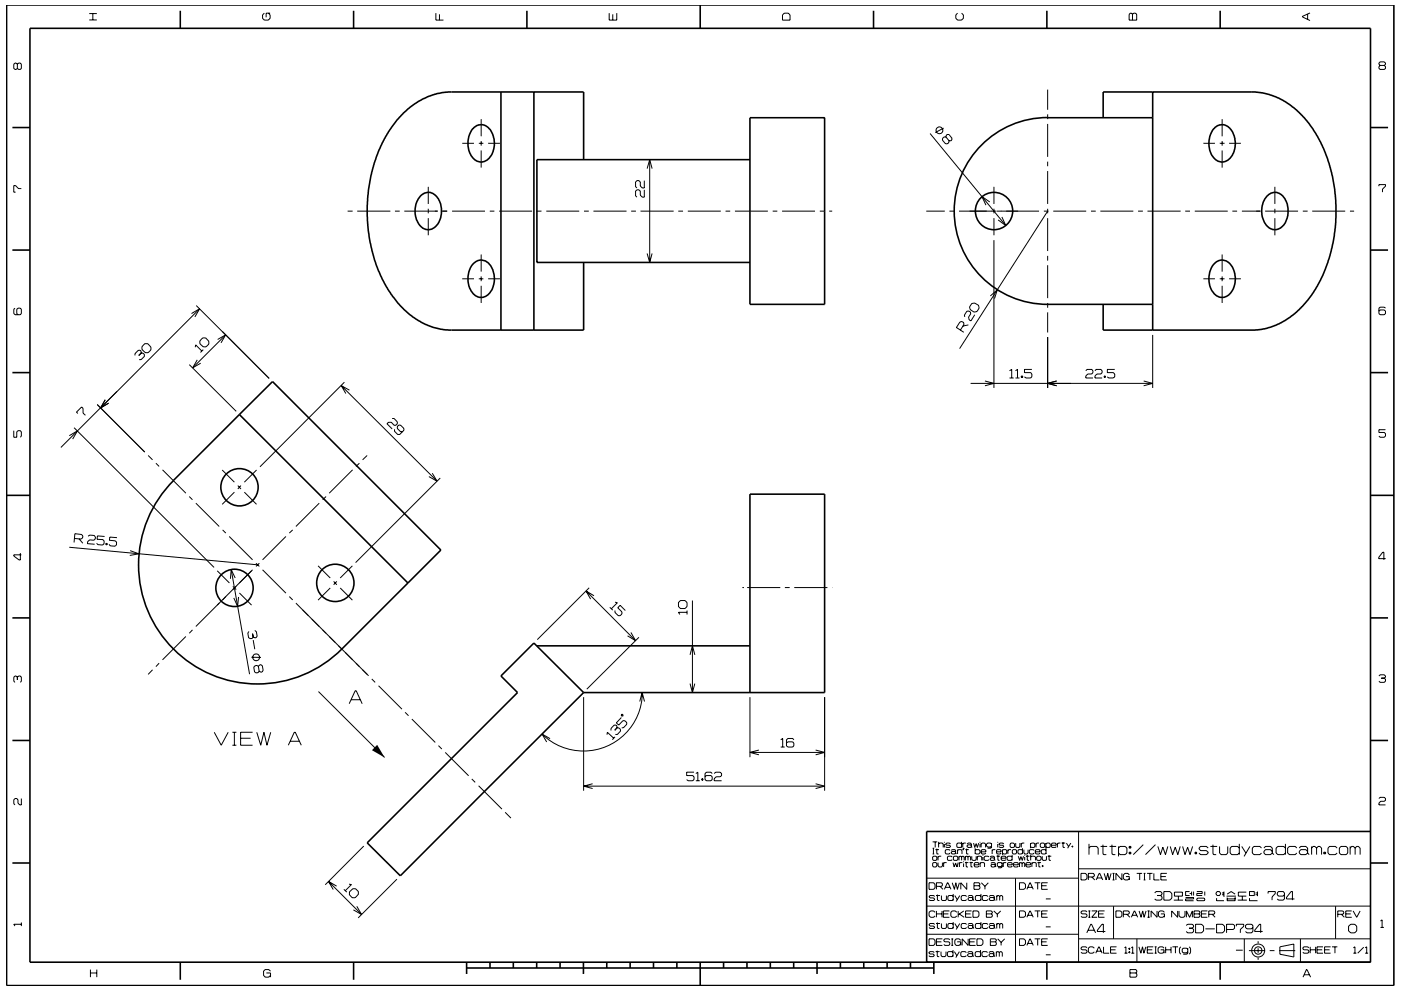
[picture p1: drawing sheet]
<svg xmlns="http://www.w3.org/2000/svg" width="297mm" height="210mm" viewBox="0 0 297 210" stroke-linecap="round" stroke-linejoin="round" font-family="sans-serif">
<g fill="none" stroke="#000" stroke-width=".21">
<path d="M3.7 13.6l-.3-.2h-.2l-.3 .2v.9l.3 .2 .5-.2M3.7 13.6l.2-.2h.4l.2 .2v.9l-.2 .2h-.4l-.2-.2M3.7 13.6v.9M18.9 4.2h1.6M18.9 2.9h1.6M19.7 2.9v1.3M56 2.8l-.3 .4v.7l.3 .4h.9l.4-.4v-.7l-.4-.4M57.3 2.8h-.9v.9M92.4 2.8v1.5h1.6M93.2 3v1.3M129.2 2.8v1.5h1.6v-1.5M129.9 3v1.3"/>
<path d="M166.3 2.8h.8l.4 .4v1.1h-1.6v-1.1zM203 2.8l-.4 .4v.7l.4 .4h.9l.4-.4v-.7l-.4-.4M222.1 19v4.3M239.6 2.8h.3l.2 .2 .3-.2h.3l.3 .2v1.3h-1.6v-1.3zM240.1 3v1.3M277.2 3v1.1M277.7 2.7l-1.6 .8v.1l1.6 .8M292.6 13.9l-.2-.3v-.2l.2-.3h.9l.2 .3v.2l-.2 .3M292.6 13.9l-.2 .2v.4l.2 .2h.9l.2-.2v-.4l-.2-.2M292.6 13.9h.9M90.8 39.6v3.7M98 30.4h2.5"/>
<path d="M101.5 30.4h1M102 25.3v3.6M102 29.9v1M102 31.9v3.7M103.5 30.4h2.5M136.6 38.3v1.6h-.4l-.4-.4v-.9l-.3-.3h-.5l-.2 .3v1l.2 .3M137.2 35.8l.6-1.9 .5 1.9M137.7 33.9v21.8M197.2 28.3l16 19.5M200.1 27.2l-1.8 .9M200.6 29.1v-.4l.6-.2 .6 .8v.4l-.2 .2-.4-.1M200.6 29.1l.6 .7"/>
<path d="M200.6 29.1l-.5-.1-.2 .3-.1 .4 .6 .8h.4l.4-.2v-.5M210.7 39.6v3.7M222.1 24.3v1M222.1 26.3v7M222.1 34.3v1M222.1 36.3v7M255.1 30.4h2.5M258.6 30.4h1M259.1 25.3v3.6M259.1 29.9v1M259.1 31.9v3.7M260.6 30.4h2.5"/>
<path d="M270.3 39.6v3.7M292.4 39.5v-.3h1.3v.3l-.6 .6v.7M4.5 40h-.6l-.6-.6h-.4v1.4h.4M73.7 44.8h1.1M75.7 44.8h7.1M83.7 44.8h1M85.7 44.8h7.1M90.8 44.3v.9M90.8 46.3v3.6M93.7 44.8h1.1M95.8 44.8h7M98 59.1h2.5"/>
<path d="M101.5 59.1h1M102 54v3.6M102 58.6v1M103.5 59.1h2.5M103.8 44.8h1M105.8 44.8h7M113.8 44.8h1M115.8 44.8h7M123.8 44.8h1M125.8 44.8h7M133.8 44.8h1M135.8 44.8h7"/>
<path d="M136.6 40.3v1.5h-.4l-.4-.4v-.8l-.3-.3h-.5l-.2 .3v.9l.2 .3M137.2 53.8l.5 1.9 .6-1.9M143.8 44.8h1M145.8 44.8h7M153.8 44.8h1M155.8 44.8h7M163.8 44.8h1M165.8 44.8h7M173.8 44.8h1M175.8 44.8h.6M196.4 44.8h3.9M201.3 44.8h1"/>
<path d="M203.3 44.8h7.9M209.8 42.8l-1.6-1.1 .8 1.8M210.7 50.9v31.4M210.7 44.3v.9M210.7 46.3v3.6M211.3 44.8h9M212.4 46l.8 1.8-1.6-1.2M221.3 44.8h1M222.1 44.3v.9M222.1 46.3v6.9M222.1 54.3v1M222.1 56.3v6.9"/>
<path d="M222.1 44.8l-18.6 29.1M223.3 44.8h7M231.3 44.8h1M233.3 44.8h7M241.3 44.8h1M243.3 44.8h7M251.3 44.8h1M253.3 44.8h7M255.1 59.1h2.5M258.6 59.1h1M259.1 54v3.6M259.1 58.6v1"/>
<path d="M260.6 59.1h2.5M261.3 44.8h1M263.3 44.8h3.9M268.2 44.8h7M270.3 44.3v.9M270.3 46.3v3.6M276.2 44.8h1M278.2 44.8h7M286.2 44.8h.9M3.2 65.4l-.3 .2v.9l.3 .3h1.1l.2-.3v-.9l-.2-.2h-.5l-.2 .2v.9l.2 .3M29.9 74.9v-.4l-.2-.2h-.4l-.7 .7v.4M29.9 74.9l-.5 .5"/>
<path d="M29.9 74.9h.4l.3 .3v.4l-.7 .7h-.4M30.7 72.9h.6l.7 .7v.6l-.6 .6h-.6l-.7-.7v-.6zM40.1 77.3l10 9.9M40.6 66.5l1.7-1-1 1.7M41.4 73.7l.1-.6 1.3 1.4M41.6 64.8l15.5 15.5-9.9-10M41.8 76.3l-.9 1.7 1.6-1M42.3 65.5l-29.4 29.4M43 71.7h.6l.7 .7v.6l-.6 .6h-.6l-.7-.7v-.6zM43.1 74.2l-.6 .6M46.1 72l1.7-1-.9 1.7M47.8 71l-6.9 7"/>
<path d="M102 60.6v3.7M203.6 70l.8-1.2-.1-.4-.4-.2-.4 .1-.7 1.2 1.5 1M205.3 68.9l-1.2 .3M206 64.4l.6-.1 .9 .5 .1 .6-.5 .7-.6 .1-.8-.5-.1-.6zM206.7 66.8l-.8 1.3-.4-.2-.1-.6 .4-.8-.1-.3-.3-.2h-.4l-.5 .8 .1 .4M210 62.8l1.4-1.3-.5 1.8M214 78.6l.5-.2v1.8M215.3 78.6l.4-.2v1.8M216.5 79.7h.3v.3h-.3zM216.7 79.7v.3M218.8 78.4h-1.6v.6h1.3l.3 .3v.6l-.3 .3h-1l-.3-.3M222.1 64.3v1"/>
<path d="M222.1 66.2v4.3M222.1 71.5v10.8M230.2 78.6l.3-.2h1l.2 .2v.4l-.2 .3h-.9l-.4 .4v.5h1.5M232.1 78.6l.3-.2h1l.3 .2v.4l-.3 .3h-.8l-.5 .4v.5h1.6M234.1 79.7h.3v.3h-.3zM234.2 79.7v.3M236.3 78.4h-1.5v.6h1.2l.3 .3v.6l-.3 .3h-1l-.2-.3M244.4 71v11.3M259.1 60.6v3.7M293.7 65.4l-.2-.3h-.9l-.2 .3v1.1l.2 .3h.9l.2-.3v-.5l-.2-.3h-.9l-.2 .3M2.9 91.3v1.4h.7v-1.1l.2-.3h.5l.2 .3v.9l-.2 .2M14.7 92.4l1.7-1-1 1.7"/>
<path d="M15.7 90.7l29.7 29.7M16.5 87.7l-.3-.3 1.1-1.1 .3 .3v1l.5 .5M20.6 85.8l10.1 10.1M22.3 84.8l-1 1.7 1.7-1M31.4 96.6l.9 .9M33.1 98.3l.6 .6M34.5 99.6l4.9 5M47.1 99.7l2.6 2.6M54.4 99.7l-2.6 2.6M72.3 81.8l20.4 20.3M73 81.1l-17.9 17.9M74.1 82.8l-1.8-1 1 1.7"/>
<path d="M74.8 99.6l-5 5M76.2 98.3l-.7 .6M77.8 96.6l-.9 .9M83.1 88.8h.5l.6 .7v.4l-.3 .3h-.3l-.6-.6h-.6l-.4 .3 1.1 1.1M83.6 91.1v.4l.7 .7h.4l.9-.9v-.4l-.7-.7h-.4l-.3 .3v.4l.7 .7h.4M208.8 80.8l1.9 .5-1.9 .5M214 80.2h.9M215.3 80.2h.8M224 80.8l-1.9 .5 1.9 .5M242.5 80.8l1.9 .5-1.9 .5M244.4 81.3h-38.6M293.7 91.1h-1.3v.6h1.1l.2 .3v.5l-.2 .2h-.9l-.2-.2"/>
<path d="M4.3 117.3v1.5h-.2l-1.2-.9v-.2h1.6M14.7 116.1l39.9 3.7M15.8 114.2l1.4 .1 .3-.2 .1-.4-.3-.3-1.4-.2-.2 1.9M16.8 114.3l.8 .9M18.7 113.7l.3-.2 1 .1 .2 .3v.4l-.3 .3-.9-.1-.4 .4-.1 .4 1.6 .1M22.2 113.8l-1.5-.1-.1 .7 1.2 .1 .3 .3v.6l-.3 .2-1.1-.1-.2-.3M22.4 115.3h.3v.3l-.3-.1zM22.6 115.3v.3M24.8 114l-1.5-.1-.1 .7 1.3 .1 .2 .3v.6l-.3 .3-1-.1-.3-.4M27.6 116.8l1.9 .7-2 .3M40.1 105.3l.7 .7M41.5 106.7l5 5"/>
<path d="M47.2 112.4l.7 .7M48.6 113.8l5 4.9M49.7 104.4l-2.6 2.6M50.4 103l.7 .7M51.1 103l-.7 .7M51.8 104.4l2.6 2.6M54.3 119.5l.7 .6M55 119.5l-.7 .6M60.6 113.8l-4.9 4.9M62.1 112.4l-.8 .7M67.7 106.7l-5 5M69.1 105.3l-.7 .7"/>
<path d="M91.6 100.4l1.1 1.7-1.8-1M93.3 101.4l-17.9 17.9M293.8 118.5h-1.5v-.3l.9-1.1h.2v1.6M39.4 135l-4.9 5M40.8 133.6l-.7 .7M46.1 121.1l2.5 2.6M47.9 126.5l-.7 .8M49 120.8l3.9 22.2M49.4 124.4l.7 .6M49.9 122.6l-.9-1.8-.1 2M50.1 124.4l-.7 .6M50.6 126.6l-.2 2-.8-1.8"/>
<path d="M50.8 125.8l2.5 2.5M52.8 133.9l-.3 .4 .2 .9 .3 .3 .5-.1 .2-.3M53.3 139.4h2M53.6 120.9l-12.1 12M53.6 134.4l.1 .7M53.7 135.8l.3 1.9M54 133.7l.4 .3 .1 1-.2 .2-.3 .1-.3-.2M55.7 120.9l4.9 4.9M61.3 126.5l.8 .8M62.7 127.9l8.4 8.4M64.2 129.4l1.2 1.2M67.4 120l2.6 2.6"/>
<path d="M69.8 135l8.3 8.3M70 124.7l-2.6 2.6M70.7 123.3l.7 .7M71.4 123.3l-.7 .7M72.1 124.7l2.6 2.6M74.7 120l-2.6 2.6M124.2 125.3l10.5 10.6M124.9 124.7l-11 11M125.9 126.4l-1.7-1.1 1 1.8M129.3 128.8l.6 .6M130.4 127.7l.5 .1-1.3 1.3M130.4 129.5v.4l.7 .7h.4l.4-.4v-.4l-.9-.9 .5-.5 1.1 1.1"/>
<path d="M133.8 134.2l.9 1.7-1.6-1M135.5 135.2l-11.1 11M144.3 127.4h.9l.5 .4v.8l-.5 .5h-.9l-.5-.5v-.8zM145.7 129.9h-1.9l.3 .4M145.7 129.5v.8M146.3 138.9l.5-1.9 .5 1.9M146.8 127.4v19.5M157.4 124.6h.3M158.4 124.6h7M166.4 124.6h1M168.4 124.6h7M176.4 124.6h.1"/>
<path d="M3.7 143.6l-.3-.2h-.2l-.3 .2v.9l.3 .2M3.7 143.6l.2-.2h.4l.2 .2v.9l-.2 .2M3.7 143.6v.6M32.3 142.1l-.9 .9M33.7 140.7l-.6 .7M45.4 155.3l1.5 2.8 1.5-2.8M49.3 155.3h.8M49.3 158.1h.8M49.7 155.3v2.8M51 156.6h2.1M53.6 155.3h-2.6v2.8h2.6M54.4 155.3l.9 2.8 .7-2.8 .6 2.8 .8-2.8"/>
<path d="M54.8 141.3l.5-.3 .3 .2 .2 1-.2 .3-.3 .1-.4-.2M54.8 141.3l.1 1.1M54.8 141.3l-.3-.2-.4 .1-.3 .3 .2 1 .3 .2h.4l.2-.3M61.1 158.1l1.3-2.8h.2l1.3 2.8M61.5 157.2h2M67.5 146.7l14 14M74 149.3l1.3-2.8h.2l1.3 2.8M74.5 148.4h1.9M78.8 144l.7 .7M80.3 145.5l4.9 4.9M85.9 151.1l.7 .7M87.3 152.5l5 5"/>
<path d="M93 158.2l.7 .7M94.4 159.6l5 4.9M116.6 156.7l-1.7-1 1 1.7M123.7 147.9v19.8M128.7 155.8l.1-.5 1.3 1.3M130.4 156.3l-.6 .6M130.8 154.4v-.4l-.2-.2h-.4l-.7 .7v.4M130.8 154.4l-.5 .5M130.8 154.4h.4l.3 .3 .1 .4-.7 .7h-.4M131.7 152.2l-1 1.1 .5 .5 .9-.9h.4l.4 .3v.4l-.7 .7-.4 .1M131.8 151.5l.3 .1-.1 .3-.3-.1zM135.6 148.8l.5-1.9 .5 1.9"/>
<path d="M136.2 146.9a12.5 12.5 0 0 1-7.7 11.5 12.5 12.5 0 0 1-13.6-2.7M146.3 145l.5 1.9 .5-1.9M159 147.9v12.7M159 159.6h15.8M160.9 159.1l-1.9 .5 1.9 .5M165.5 156.9l.4-.3v1.9M165.5 158.5h.9M168.3 156.9l-.2-.3h-1.1l-.3 .3v1.3l.3 .3h1.1l.2-.3v-.6l-.2-.3h-1.1l-.3 .3M172.9 159.1l1.9 .5-1.9 .5M174.8 147.9v19.8M292.4 143.4l.2-.3h.9l.2 .3v.2l-.2 .2M292.9 143.8h.6"/>
<path d="M293.5 143.8l.2 .3v.4l-.2 .2h-.9l-.2-.2M4.5 169.4v1.3h-.3l-.4-.4v-.7l-.2-.2h-.4l-.3 .2v.9l.3 .2M77.1 179.4l-8.1 8.3M100 165.2l.7 .7M101.5 166.7l4.9 4.9M107.1 172.3l1.2 1.2M123.7 166.7h51.1M125.6 166.2l-1.9 .5 1.9 .5M147.2 163.8h-1.6v.7h1.3l.3 .3v.5l-.3 .3h-1l-.3-.3M147.5 165.6h.9M147.5 164.1l.5-.3v1.8M148.8 165.2h.3v.3h-.3z"/>
<path d="M148.9 165.2v.3M151 164.1l-.3-.3h-.9l-.3 .3v1.2l.3 .3h.9l.3-.3v-.5l-.3-.3h-.9l-.3 .3M151.4 164.1l.3-.3h1l.3 .3v.4l-.3 .3h-.9l-.4 .4v.4h1.6M172.9 166.2l1.9 .5-1.9 .6M197.7 178.6h1M197.7 179.9h.4M197.9 179.9v1.2M198.3 178.6v1.1M198.6 180v1.1h.4M199 179l.2-.2h.6l.2 .2v.7M199 178.6v1.1M200.2 178.6v.1"/>
<path d="M200.2 179v.7M201.5 179l-.2-.2h-.6l-.2 .3 .2 .2h.6l.2 .3-.2 .1h-.6l-.2-.1M203.9 179l-.2-.2h-.7l-.1 .2v.6l.1 .1h.7l.2-.1M203.9 178.6v1.1M204.1 178.8v.9M204.2 179.9h.2l-.2 .4zM204.3 179.9l-.1 .4M204.8 178.8h-.5l-.2 .2M204.9 180v1.1h.4M205 179l.2-.2h.6l.2 .2v.6M206 179.4l-.2-.2h-.6l-.2 .2 .2 .3h.6l.2-.1M206 179.6l.1 .1"/>
<path d="M206.4 178.8l.3 .9 .3-.8 .2 .8 .3-.9M206.8 179.9v1.2M207.8 178.6v.1M207.8 179v.7M208 179l.2-.2h.5l.3 .2v.7M208 178.8v.9M210.2 179l-.2-.2h-.6l-.2 .2v.4l.2 .3h.6l.2-.3M210.2 178.8v.9l-.2 .2h-.6M211.5 178.6v.1M211.5 179v.7M212.8 179l-.2-.2h-.6l-.2 .3 .2 .2h.6l.2 .3-.2 .1h-.6l-.2-.1M214.3 178.8h.6l.2 .2v.6l-.2 .1h-.6l-.1-.1v-.6z"/>
<path d="M215.3 178.8v.8l.2 .1h.6l.1-.1v-.8M216.5 178.8v.9M216.8 179.9v1.2M217.2 178.8h-.5l-.2 .2M218.5 179l.2-.2h.5l.2 .2v.6l-.2 .1h-.5l-.2-.1M218.5 178.8v1.1M219.7 178.8v.9M220.3 178.8h-.5l-.1 .2M220.6 179l.2-.2h.5l.2 .2v.6l-.2 .1h-.5l-.2-.1zM221.7 179l.3-.2h.5l.2 .2v.6l-.2 .1h-.5l-.3-.1M221.7 178.8v1.1M221.8 179.9v1.2"/>
<path d="M222.9 179.3h1l-.1-.5h-.7l-.2 .2v.6l.2 .1h.7l.1-.1M224.2 178.8v.9M224.8 178.8h-.4l-.2 .2M225.1 178.8h.7M225.4 178.6v1.1h.4M226.1 178.8l.5 .8M227 178.8l-.6 1.1M227.3 179.4h.2v.3h-.2zM227.4 179.4v.3M228.7 176.4v27.7M230.9 179.9l.3-.4h1.3l.3 .4v1.4M230.9 179v2.3"/>
<path d="M233.3 179.5h1.4M233.8 179.2v1.9l.2 .2h.6M235.2 179.5h1.4M235.8 179.2v1.9l.2 .2h.5M237.1 179.9l.4-.4h1l.4 .4v1l-.4 .4h-1l-.4-.4M237.1 179.5v2.1M239.4 179.5h.4v.4h-.4zM239.6 179.5v.4M242.4 179.2l-2.1 2.1M245 179.2l-2.1 2.1M245.5 179.5l.5 1.8 .5-1.6 .6 1.6 .5-1.8M248.1 179.5l.5 1.8 .6-1.6 .5 1.6 .5-1.8"/>
<path d="M250.7 179.5l.5 1.8 .6-1.6 .5 1.6 .6-1.8M256.2 179.9l-.4-.4h-1.2l-.4 .4 .4 .5h1.2l.4 .5-.4 .4h-1.2l-.4-.4M256.6 179.5h1.5M257.2 179.2v1.9l.1 .2h.6M258.6 179.5v1.4l.3 .4h1.1l.3-.4v-1.4M262.8 179.9l-.4-.4h-1.2l-.4 .4v1l.4 .4h1.2l.4-.4M262.8 179v2.3M263.3 179.5l.9 1.4M265 179.5l-1.2 2.1M267.5 179.9l-.4-.4h-1.2l-.4 .4v1l.4 .4h1.2l.4-.4M268 179.9l.3-.4h1.1l.3 .4v1M272.5 179.9l-.3-.4h-1.3l-.3 .4v1l.3 .4h1.3l.3-.4"/>
<path d="M272.5 179v2.3M274.9 179.9l-.3-.4h-1.2l-.4 .4v1l.4 .4h1.2l.3-.4M275.5 179.9l.3-.4h1.1l.3 .4v1M278.1 179.9l.3-.4h.4l.3 .4M278.1 179.5v1.8M279.1 179.9l.4-.4h.3l.4 .4v1.4M279.1 179.9v1.4M283.5 179.9l-.4-.4h-1.2l-.3 .4v1l.3 .4h1.2l.4-.4M284.3 179.5h1.1l.3 .4v1l-.3 .4h-1.1l-.3-.4v-1zM286.3 179.9l.3-.4h.3l.4 .4M286.3 179.5v1.8M287.3 179.9l.4-.4h.3l.4 .4v1.4"/>
<path d="M287.3 179.9v1.4M292.4 169.4l.2-.3h.9l.2 .3v.3l-.2 .3h-.8l-.3 .3v.4h1.3M4.5 195.7v.7M4.5 196h-1.6l.3 .4M69.6 186.9l7.1 7.1M71.4 188l-1.8-1.1 1.1 1.8M72.9 188.6l.6 .6M74 187.5l.5 .1-1.3 1.3M74.1 189.2l.7-.7h.6l.6 .6v.6l-.7 .7h-.6l-.6-.6zM75.6 192.2l1.1 1.8-1.8-1M84.2 186.5l-8.3 8.2M196.5 198.2h32.2"/>
<path d="M196.5 192.2h94.1M196.6 186.3h32.1M197 199.1h.9l.3 .4v.7l-.3 .3h-.9zM197 187.2h.9l.3 .4v.7l-.3 .3h-.9zM197.7 181.1h.4M197.7 181.8l.2-.2h.6l.1 .2v.5l-.1 .2h-.6l-.2-.2zM197.7 183.1l.2-.1h.6l.1 .1v.6l-.1 .2h-.6l-.2-.2zM198.2 190.2l-.2-.3h-.8l-.2 .3 .2 .3h.8l.2 .3-.2 .2h-.8l-.2-.2M198.2 196.1l-.2-.2h-.8l-.2 .2 .2 .3h.8l.2 .2-.2 .3h-.8l-.2-.2M198.2 193.5l-.2-.3h-.7l-.3 .3v.8l.3 .3h.7l.2-.3M198.3 180.2h.8M198.5 189.9h.8"/>
<path d="M198.5 195.9h.8M198.5 188h1.1l.2-.2v-.4l-.2-.2h-1.1v1.4M198.5 199.8h1.1M198.5 193.2v1.4M198.5 193.8h1.2M198.7 189.7v1.2l.5 .1M198.7 195.7v1.1l.5 .1M198.9 183v.7l.2 .2h.5l.2-.2v-.7M198.9 181.6v.9M199.3 188l.6 .6M199.6 181.6h-.5l-.2 .2M199.6 189.9v.9l.2 .2h.6l.3-.2v-.9"/>
<path d="M199.6 195.9v.8l.2 .2h.6l.3-.2v-.8M199.7 193.2v1.4M199.8 199.1h-1.3v1.4h1.3M200 193.8h1.1M200.1 183v.9M200.2 188.6l.7-1.4h.1l.6 1.4M200.4 188.2h1M200.7 183h-.5l-.1 .1M201.3 193.2h-1.3v1.4h1.3M201.4 199.3l-.2-.2h-.9l-.2 .5 .2 .2h.9l.2 .2v.3l-.2 .2h-.9l-.2-.2M201.4 180.4l-.1-.2h-.7l-.2 .2v.5l.2 .2h.7l.1-.2M201.7 180.4l.2-.2h.5l.2 .2v.5"/>
<path d="M201.7 199.1h.4M201.9 199.1v1.4M201.9 187.2l.5 1.4 .2-1.4 .4 1.4 .4-1.4M201.9 181.8l-.2-.2h-.7l-.1 .2v.5l.1 .2h.7l.2-.2M202.1 183l.2 .9 .3-.9 .3 .9 .3-.9M202.1 190.2l-.2-.3h-.7l-.2 .3v.6l.2 .2h.7l.2-.2M202.1 196.1l-.2-.2h-.7l-.2 .2v.6l.2 .2h.7l.2-.2M202.1 189.6v1.4M202.1 195.6v1.3M202.1 181.8l.2-.2h.6l.2 .2v.5l-.2 .2h-.6l-.2-.2zM202.4 189.9l.5 .9M202.4 195.9l.5 .8"/>
<path d="M202.6 180.8l-.2-.2h-.5l-.2 .2 .2 .3h.5l.2-.2M202.6 180.9l.2 .2M202.9 193.5l-.3-.3h-.7l-.3 .3v.8l.3 .3h.7l.3-.3M202.9 199.8h.8v.7M203 180.4l.2-.2h.6l.2 .2v.7M203 180.2v.9M203.2 193.2v1.4M203.3 181.8l.2-.2 .4 .2M203.3 181.6v.9M203.4 193.8l1 .8M203.4 183v.9M203.5 189.9l-.8 1.3"/>
<path d="M203.5 195.9l-.8 1.2M203.7 199.5l-.3-.4h-.7l-.3 .4v.7l.3 .3h.7l.3-.3M203.9 181.8v.7M203.9 181.8l.1-.2 .4 .2v.7M204 183h-.4l-.2 .1M204.3 182.7v.2M204.3 183.1v.8M204.3 193.2l-1.1 .8M204.6 183h.7M204.7 180.2h.7M204.7 181.6v.9M204.7 181.8l.1-.2 .4 .2"/>
<path d="M204.7 193.8h1.1M204.8 182.8v1l.4 .1M204.9 190.2l-.2-.3h-.7l-.2 .3v.6l.2 .2h.7l.2-.2M204.9 196.1l-.2-.2h-.7l-.2 .2v.6l.2 .2h.7l.2-.2M205 187.2v1.4l-1.3-1.4v1.4M205.2 190.2l.2-.3h.7l.2 .3v.6M205.2 196.1l.2-.2h.7l.2 .2v.6M205.2 181.8v.7M205.2 181.8l.2-.2 .4 .2v.7M205.3 199.1v1.4l-1.3-1.4v1.4M205.6 183h.7M205.6 199.8h1"/>
<path d="M205.9 182.8v1l.3 .1M206 193.2h-1.3v1.4h1.3M206 181.6v.7l.2 .2h.6l.2-.2v-.7M206.3 193.2h1l.3 .3v.8l-.3 .3h-1zM206.3 190.6l-.2-.2h-.7l-.2 .2 .2 .4h.7l.2-.2M206.3 196.5l-.2-.2h-.7l-.2 .2 .2 .4h.7l.2-.2M206.3 190.8l.2 .2M206.3 196.7l.2 .2M206.5 187.2h1.1l.2 .2-.2 .5 .2 .2v.3l-.2 .2h-1.1zM206.5 187.9h1.1M206.5 183.4h1.1l-.2-.4h-.7l-.2 .1v.6l.2 .2h.7l.2-.2M206.8 180.4l.1-.2h.7l.2 .2v.5l-.2 .2h-.7l-.1-.2"/>
<path d="M206.8 199.1h-1.2v1.4h1.2M207.1 199.1h1l.3 .4v.7l-.3 .3h-1zM207.2 181.8l.2-.2h.5l.2 .2v.7M207.2 181.6v.9M207.8 183.1l.2-.1h.6l.1 .1v.8M207.8 183v.9M208 190.2l-.2-.3h-.8l-.2 .3v.6l.2 .2h.8l.2-.2M208 196.1l-.2-.2h-.8l-.2 .2v.6l.2 .2h.8l.2-.2M208 189.6v1.4M208 195.6v1.3M208 180.7h1v-.3l-.2-.2h-.6l-.2 .2v.5l.2 .2h.6l.2-.2M208.1 187.2l.7 .8"/>
<path d="M208.4 181.3v.2M208.4 181.8v.7M208.8 188v.6M209.1 193.2h1.1l.2 .2-.2 .4 .2 .2v.3l-.2 .3h-1.1zM209.1 193.8h1.1M209.5 190.2l-.3-.3h-.7l-.2 .3v.6l.2 .2h.7l.3-.2M209.5 196.1l-.3-.2h-.7l-.2 .2v.6l.2 .2h.7l.3-.2M209.5 187.2l-.7 .8M209.7 181.8l-.2-.2h-.7l-.1 .2v.5l.1 .2h.7l.2-.2M209.7 190.2l.3-.3h.6l.2 .3v.6M209.7 196.1l.3-.2h.6l.2 .2v.6M209.9 181.8l.2-.2h.5l.3 .2v.5"/>
<path d="M210 199.1h1l.2 .2-.2 .5 .2 .2v.3l-.2 .2h-1zM210 199.8h1M210.1 183.1l.2-.1h.5l.2 .1v.6M210.4 180.2v.9M210.7 193.2l.8 .7M210.8 190.6l-.2-.2h-.6l-.3 .2v.2l.3 .2h.6l.2-.2M210.8 196.5l-.2-.2h-.6l-.3 .2v.2l.3 .2h.6l.2-.2M210.8 190.8l.2 .2M210.8 196.7l.2 .2M210.9 182.2l-.3-.3h-.5l-.2 .3 .2 .3h.5l.3-.2M210.9 182.3l.1 .2M211 183.5l-.2-.2h-.5l-.2 .2 .2 .4h.5l.2-.2"/>
<path d="M211 183.7l.2 .2M211 180.2h-.4l-.2 .2M211.3 181.6h.7M211.3 180.7h1l-.2-.5h-.6l-.2 .2v.5l.2 .2h.6l.2-.2M211.3 190.2l.2-.3 .5 .3M211.3 189.9v1.1M211.3 195.9v1M211.3 196.1l.2-.2 .5 .2M211.5 193.9v.7M211.5 199.1l.8 .8M211.6 181.4v1l.3 .1M212 190.2l.2-.3 .4 .3v.8"/>
<path d="M212 190.2v.8M212 196.1v.8M212 196.1l.2-.2 .4 .2v.8M212.2 193.2l-.7 .7M212.3 182h1v-.2l-.2-.2h-.6l-.2 .2v.5l.2 .2h.6l.2-.2M212.3 199.9v.6M212.5 183.1l-.2-.1h-.7l-.2 .1v.5l.2 .2h.7l.2-.2M212.5 183v.9l-.2 .2h-.7M212.6 180.4l.1-.2h.6l.1 .2v.5l-.1 .2h-.6l-.1-.2M212.6 180.2v1.1M212.7 183v.9M213 199.1l-.7 .8"/>
<path d="M213.4 183h-.5l-.2 .1M213.6 183.4h1l-.1-.4h-.7l-.2 .1v.6l.2 .2h.7l.1-.2M213.7 180.2v.9M214.4 180.2h-.5l-.2 .2M214.6 181.8l-.2-.2h-.7l-.2 .2v.5l.2 .2h.7l.2-.2M214.6 181.3v1.2M214.6 180.4l.2-.2h.5l.2 .2v.5l-.2 .2h-.5l-.2-.2zM214.9 183.4h1l-.2-.4h-.6l-.2 .1v.6l.2 .2h.6l.2-.2M215.3 186.3v17.8M215.9 181.6l.3 .9 .2-.8 .3 .8 .3-.9M216.2 183v.9M216.2 183.1l.2-.1 .3 .1"/>
<path d="M216.2 199.1h.9l.3 .4v.7l-.3 .3h-.9zM216.2 187.2h.9l.3 .4v.7l-.3 .3h-.9zM216.2 193.2h.9l.3 .3v.8l-.3 .3h-.9zM216.7 183.1l.2-.1 .4 .1v.8M216.7 183.1v.8M216.8 180.4l-.2-.2h-.6l-.2 .2v.5l.2 .2h.6l.2-.2M217.1 180.2v.7l.2 .2h.5l.2-.2v-.7M217.3 181.3v.2M217.3 181.8v.7M217.5 183.4h1l-.1-.4h-.7l-.2 .1v.6l.2 .2h.7l.1-.2M217.5 181.6h.8M217.7 194.6l.7-1.4 .7 1.4"/>
<path d="M217.7 188.6l.7-1.4 .7 1.4M217.8 181.4v1l.4 .1M217.9 194.1h1M217.9 188.2h1M218.5 181.8l.2-.2h.6l.2 .2v.7M218.5 181.3v1.2M218.8 183.1l.2-.1h.5l.2 .1v.8M218.8 183v.9M219.2 180.4l-.1-.2h-.7l-.2 .2v.5l.2 .2h.7l.1-.2M219.4 199.1h1.2M219.4 193.2h1.2M219.4 187.2h1.2"/>
<path d="M219.5 180.7h1l-.2-.5h-.6l-.2 .2v.5l.2 .2h.6l.2-.2M219.8 181.8l.2-.2h.5l.2 .2v.5l-.2 .2h-.5l-.2-.2zM220 183h.7M220 187.2v1.4M220 193.2v1.4M220 199.1v1.4M220.3 182.8v1l.3 .1M220.8 199.8h1.1M220.8 193.8h1.1M220.8 187.9h1.1M221 183.6h.1v.2h-.1zM221 181.6v.7l.1 .2h.6l.2-.2v-.7"/>
<path d="M221.1 183.6v.2M221.7 196.6h1.1M221.7 190.7h1.1M221.8 180.4l-.2-.2h-.6l-.2 .2v.5l.2 .2h.6l.2-.2M222.1 199.1h-1.3v1.4h1.3M222.1 187.2h-1.3v1.4h1.3M222.1 193.2h-1.3v1.4h1.3M222.1 181.6h.8M222.4 181.4v1l.4 .1M228.7 199.1h61.9M228.7 184.3h61.9M229.2 185.2h.9l.4 .4v.7l-.4 .3h-.9z"/>
<path d="M230.4 197.9l.9-1.9h.1l.9 1.9M230.5 193.4l-.2-.2h-.9l-.2 .2 .2 .4h.9l.2 .2v.3l-.2 .3h-.9l-.2-.3M230.7 197.3h1.3M230.8 186h1l.2-.2v-.3l-.2-.3h-1v1.4M230.8 193.2h.4M230.8 194.6h.4M231 193.2v1.4M231.5 186l.6 .6M231.5 193.2h1.1l-1.1 1.4h1.1M232.4 186.6l.6-1.4h.2l.6 1.4M232.6 186.2h1M232.9 193.8h1.1"/>
<path d="M234.1 185.2l.4 1.4 .4-1.4 .3 1.4 .4-1.4M234.2 193.2h-1.3v1.4h1.3M234.4 197.6h-1.7v-.3l.9-1.3h.3v1.9M235.9 185.2h.4M235.9 186.6h.4M236.1 185.2v1.4M236.1 192.2v6.9M236.6 193.2h1l.3 .3v.8l-.3 .3h-1zM237.9 185.2v1.4l-1.3-1.4v1.4M238.2 193.9h1l.2-.2v-.3l-.2-.2h-1v1.4M238.7 185.9h.7v.7M238.9 193.9l.7 .7"/>
<path d="M239.4 180.8h.4v.3h-.4zM239.4 185.6l-.3-.4h-.6l-.3 .4v.7l.3 .3h.6l.3-.3M239.6 180.8v.3M239.9 194.6l.6-1.4 .7 1.4M240.1 194.1h.9M241 185.2h1.1M241 199.1v5M241.5 193.2l.4 1.4 .4-1.4 .3 1.4 .4-1.4M241.6 185.2v1.4M242.5 185.2h.4M242.5 186.6h.4M242.7 185.2v1.4"/>
<path d="M243.2 185.2h1.1M243.3 193.2h.5M243.3 194.6h.5M243.5 193.2v1.4M243.8 185.2v1.4M244.6 185.2v1.4h1.2M244.8 189.4l.3-.3h1l.3 .3v.2l-.3 .3M245.3 193.2v1.4l-1.2-1.4v1.4M245.4 189.9h.7M246.1 189.9l.3 .3v.5l-.3 .2h-1l-.3-.2M246.1 193.8h.8v.8M246.1 185.9h1.1"/>
<path d="M246.8 189.1h1.2l.5 .4v1l-.5 .4h-1.2zM246.9 193.5l-.4-.3h-.6l-.3 .3v.8l.3 .3h.6l.4-.3M247.4 185.2h-1.3v1.4h1.3M248.9 190.9h1.9M249 189.2h1.7v.9h-1.7zM249.7 193.2v1.4l-1.3-1.4v1.4M249.8 190.1v.8M250 193.2v1.1l.3 .3h.6l.3-.3v-1.1M251.4 190.4h1.7v.3h-1.7v.3h1.7M251.5 196.3l.3-.3h1l.3 .3v.3l-.3 .3M251.5 194.6v-1.4l.7 1.4 .6-1.4v1.4M252.1 196.9h.7"/>
<path d="M252.2 189.1h-.8v.8h.8M252.2 189.5h.4M252.6 189.1v.8M252.8 196.9l.3 .2v.5l-.3 .3h-1l-.3-.3M253.1 189.1v.8M253.1 193.2h1.1l.2 .2-.2 .4 .2 .3v.2l-.2 .3h-1.1zM253.1 193.8h1.1M253.4 180.8h.3v.3h-.3zM253.5 196h1.3l.4 .5v.9l-.4 .5h-1.3zM253.5 180.8v.3M253.7 189.1h1.2v.4h-1.2v.4h1.2M253.7 190.7l.2-.2h1.4l.1 .4-.1 .1h-1.4z"/>
<path d="M254.7 193.8h1.1M255.4 189.1v.8M255.6 197h2M256 193.2h-1.3v1.4h1.3M256.3 193.9h1l.3-.2v-.3l-.3-.2h-1v1.4M257 193.9l.6 .7M257.9 196h1.3l.4 .5v.9l-.4 .5h-1.3zM257.9 190.5v.5h1.6M258.1 189.1h.4l.3 .3v.2l-.3 .3h-.4l-.3-.3zM259.1 189.4h.4M259.1 189.8h.4M259.5 189.1v1.1"/>
<path d="M260.1 197.1h1.4l.2-.2v-.6l-.2-.3h-1.4v1.9M260.1 190.1h1.9M260.2 190.7h1.7M260.2 190.4v.6h1.7v-.6M260.2 189.6l.8-.5 .9 .5M262.1 196.5v-.5h1.6v.5l-.7 .6v.8M262.4 190.9h2M263.4 190.1v.8M263.8 199.1v5M264.2 189.2h-1.6v.9h1.6M264.9 189.1h1v.8h-1zM264.9 190.5v.5h1.7"/>
<path d="M265.6 196.7l-.3 .3h-.9l-.3-.3v-.4l.3-.3h.9l.3 .3v1.3l-.3 .3h-.9l-.3-.3M266.2 189.4h.4M266.2 189.8h.4M266.6 189.1v1M266.7 199.6v.5M267.7 197.6h-1.7v-.3l1-1.3h.3v1.9M268.9 189.5v-.4h1.5v.4l-.7 .7v.7M269.7 180.6l-.3-.4h-1.1l-.3 .4v.3l.3 .4h1.1l.3-.4M269.7 180.9l.4 .4M272.3 189.8l-.2 .3h-1l-.3-.3v-.4l.3-.3h1l.2 .3v1.3l-.2 .2h-1l-.3-.2M274.4 190.7h-1.6v-.3l.9-1.3h.3v1.8M275.7 199.1v5"/>
<path d="M277.2 180.6l-.3-.4h-1.1l-.3 .4v.3l.3 .4h1.1l.3-.4M277.2 180.9l.4 .4M280.7 180.8h.3v.3h-.3zM280.9 180.8v.3M283.2 192.2v6.9M283.6 193.9h1.1l.2-.2v-.3l-.2-.2h-1.1v1.4M284.4 193.9l.6 .7M285.3 193.8h1.1M285.9 196.5l.5-.5h.8l.5 .5v.9l-.5 .5h-.8l-.5-.5zM286.6 193.2h-1.3v1.4h1.3M286.9 193.2l.8 1.4 .7-1.4M292.7 195.4l.3-.3v1.6"/>
<path d="M292.7 196.7h.7M19.2 206.4h1.3M19.2 205.7v1.6M20.5 205.7v1.6M56.5 206.4h.9v.9M57.4 206l-.4-.4h-.8l-.3 .4v.9l.3 .4h.8l.4-.4M198.1 202l-.2-.2h-.8l-.2 .2 .2 .3h.8l.2 .3-.2 .3h-.8l-.2-.2M198.4 201.8h.8M198.7 201.6v1.2l.4 .1M199.5 201.8v.9l.2 .2h.7l.2-.2v-.9M201.7 200.5h.4M202.1 202l-.3-.2h-.7l-.2 .2v.7l.2 .2h.7l.3-.2"/>
<path d="M202.1 201.5v1.4M202.3 201.8l.6 .9M203.4 201.8l-.8 1.3M204.9 202l-.3-.2h-.7l-.2 .2v.7l.2 .2h.7l.3-.2M205.1 202.1l.3-.3h.6l.2 .3v.6M206.2 202.5l-.2-.2h-.6l-.3 .2v.2l.3 .2h.6l.2-.2M206.2 202.7l.3 .2M207.9 202.1l-.2-.3h-.7l-.2 .3v.6l.2 .2h.7l.2-.2M207.9 201.5v1.4M209.4 202.1l-.2-.3h-.8l-.2 .3v.6l.2 .2h.8l.2-.2M209.7 202.1l.2-.3h.6l.2 .3v.6M210.7 202.5l-.2-.2h-.6l-.2 .2 .2 .4h.6l.2-.2"/>
<path d="M210.7 202.7l.2 .2M211.2 201.8v1.1M211.2 202.1l.2-.3 .5 .3M211.9 202.1l.2-.3 .4 .3v.8M211.9 202.1v.8M217.7 200.5l.7-1.4 .7 1.4M217.9 200.1h1M221.7 202.5h1.1M230.5 201l-.2-.2h-.9l-.2 .4 .2 .3h.9l.2 .2v.3l-.2 .2h-.9l-.2-.2M232 201.1l-.3-.3h-.6l-.3 .3v.8l.3 .3h.6l.3-.3M232.3 202.2l.7-1.4 .7 1.4M232.5 201.8h1"/>
<path d="M234 200.8v1.4h1.2M235.5 201.5h1M236.7 200.8h-1.2v1.4h1.2M238.4 202.2h.7M238.4 201l.3-.2v1.4M239.3 201.1h.3v.2h-.3zM239.3 201.9h.3v.2h-.3zM239.4 201.1v.2M239.4 201.9v.2M239.6 205.6h1.2l.2 .3-.2 .5 .2 .2v.4l-.2 .3h-1.2zM239.6 206.4h1.2M239.9 202.2h.6"/>
<path d="M239.9 201l.3-.2v1.4M241.5 200.8l.4 1.4 .3-1.4 .3 1.4 .4-1.4M243.2 201.5h1.1M244.5 200.8h-1.3v1.4h1.3M244.8 200.8h.4M244.8 202.2h.4M245 200.8v1.4M246.1 201.5h.7v.7M246.8 201.1l-.3-.3h-.6l-.4 .3v.8l.4 .3h.6l.3-.3M247.1 201.5h1.2M247.1 200.8v1.4M248.3 200.8v1.4"/>
<path d="M248.6 200.8h1.2M249.2 200.8v1.4M250.4 200.8a1.09 1.09 0 0 0 0 1.6M251.8 201.3l-.2-.2h-.7l-.2 .2v.6l.2 .2h.7l.2-.2M251.8 201.1v1.1l-.2 .2h-.7M252.1 200.8a1.1 1.1 0 0 1 0 1.6M262 201.5h1.5M264.8 201.6h3.4M266.7 201.1v1M266.7 203.1v.5M269.2 201.6h1M271.2 201.6h3.4"/>
<path d="M274.3 203l-2.9-.6v-1.6l2.9-.6v2.8M276.3 207.3l.7-1.6h.1l.8 1.6M276.5 206.8h1.1M277.5 201l-.2-.2h-.9l-.2 .4 .2 .3h.9l.2 .2v.3l-.2 .2h-.9l-.2-.2M277.8 201.5h1.1M277.8 200.8v1.4M278.9 200.8v1.4M279.2 201.5h1.1M280.5 200.8h-1.3v1.4h1.3M280.8 201.5h1.1M282.1 200.8h-1.3v1.4h1.3M282.4 200.8h1.1"/>
<path d="M283 200.8v1.4M286.9 202.2h.7M286.9 201l.4-.2v1.4M289.1 200.9l-1.2 1.3M289.4 202.2h.7M289.4 201l.4-.2v1.4"/>
<circle cx="199.2" cy="27.6" r=".73"/>
<circle cx="54.3" cy="139.4" r=".74"/>
<circle cx="266.8" cy="201.6" r="1.38"/>
<circle cx="266.8" cy="201.6" r=".79"/>
</g>
<g fill="none" stroke="#000" stroke-width=".34">
<path d="M1.4 1.1h294.1v207.9h-294.1zM6.4 6h284.2v198.1h-284.3zM38.2 2.3v3.7M75 2.3v3.7M106.2 19.5v50.5M111.7 2.3v3.7M113.2 19.5v50.5M123.7 19.5h-28.7l-2.8 .5-1.6 .5-2 1-2.2 1.6-2.1 2.2-2.3 3.2-1.6 3.2-1.1 2.9-.7 3.1-.6 3.9-.1 4.2 .4 4.5 1.1 4.7 1.3 3.5 1.5 2.8 2.2 3 2.6 2.5 3.3 2 1.5 .6 1.7 .4 1.6 .2h28.6v-14.3M123.7 19.5v14.4M148.5 1.1v4.9M185.2 2.3v3.7M222 2.3v3.7"/>
<path d="M244.4 19.5v50.5M258.7 2.3v3.7M2.6 27h3.7M100.5 27a2.33 2.33 0 0 1 3.8 1.1 4.6 4.6 0 0 1-1.4 6.1 2.48 2.48 0 0 1-3.3-1.9 5.2 5.2 0 0 1 .9-5.3zM159 33.9h-45.2v21.8h45.2M159 25h15.8v39.6h-15.8zM222.1 25h22.3M222.1 24.9a19.8 19.8 0 0 0-19.8 19.8 19.8 19.8 0 0 0 19.8 19.9h22.3M233.9 25v-5.5h32.3l1.4 .2 2.1 .5 2.8 1.4 2.4 1.7 2.5 2.7 2 3 1.6 3.5 1.3 4.1 .7 3.6 .2 3.2v3.8l-.6 4.4-1 4-1.7 3.9-1.4 2.5-2.4 3-2.7 2.3-2.9 1.7-2.4 .8-2 .2h-32.2v-5.4M257.6 27a2.33 2.33 0 0 1 3.8 1.1 4.6 4.6 0 0 1-1.4 6.1 2.68 2.68 0 0 1-3.5-2.3 5.2 5.2 0 0 1 1.1-4.9zM290.6 27h3.7M2.6 53h3.7"/>
<path d="M89.3 41.4a2.44 2.44 0 0 1 4 1.4 4.5 4.5 0 0 1-1.8 5.8 2.58 2.58 0 0 1-3.2-1.9 5.1 5.1 0 0 1 1-5.3zM100.5 55.8a2.37 2.37 0 0 1 3.8 1.2 4.7 4.7 0 0 1-1.4 5.9 2.55 2.55 0 0 1-3.3-1.8 5.2 5.2 0 0 1 .9-5.3zM257.6 55.8a2.37 2.37 0 0 1 3.8 1.2 4.7 4.7 0 0 1-1.4 5.9 2.59 2.59 0 0 1-3.4-2.1 5.1 5.1 0 0 1 1-5zM268.6 41.6a2.27 2.27 0 0 1 3.9 .8 4.7 4.7 0 0 1-1.1 6 2.43 2.43 0 0 1-3.5-1.7 5 5 0 0 1 .7-5.1zM290.6 53h3.7M2.6 79h3.7M290.6 79h3.7M50.8 87.9l7-7 35.7 35.8-21 21a25.2 25.2 0 0 1-35.7-.1 25.2 25.2 0 0 1 0-35.7M50.8 87.9l35.7 35.7M50.8 87.9l-14.1 14M1.4 105.1h4.9M290.6 105.1h4.9"/>
<path d="M2.6 131.1h3.7M113.2 136.4l10.5 10.5-38.8 38.9-7.1-7 31.9-31.9-3.5-3.5zM113.8 137h45.2M290.6 131.1h3.7M2.6 157.1h3.7M159 146.9v-42.1h15.8v42.1h-51.1M290.6 157.1h3.7M290.6 176.4h-94.1v27.7M2.6 183h3.7M290.6 183h3.7M38.2 204.1v3.7M75 204.1v3.7"/>
<path d="M98.9 205.3h99.1M98.9 204.1v2.5M103.9 204.1v1.2M108.8 204.1v1.2M113.8 204.1v1.2M118.7 204.1v1.2M123.7 204.1v2.5M128.6 204.1v1.2M133.6 204.1v1.2M138.6 204.1v1.2M143.5 204.1v1.2M148.5 204.1v4.9"/>
<path d="M153.4 204.1v1.2M158.4 204.1v1.2M163.3 204.1v1.2M168.3 204.1v1.2M173.2 204.1v2.5M178.2 204.1v1.2M183.1 204.1v1.2M188.1 204.1v1.2M193 204.1v1.2M198 204.1v2.5M222 204.1v3.7M258.7 204.1v3.7"/>
<circle cx="210.8" cy="44.8" r="4"/>
<circle cx="50.8" cy="103.3" r="4"/>
<circle cx="49.7" cy="124.7" r="4"/>
<circle cx="71.1" cy="123.6" r="4"/>
</g>
<path d="M80 158l1.5 2.7-2.6-1.6z" fill="#000"/>
</svg>
